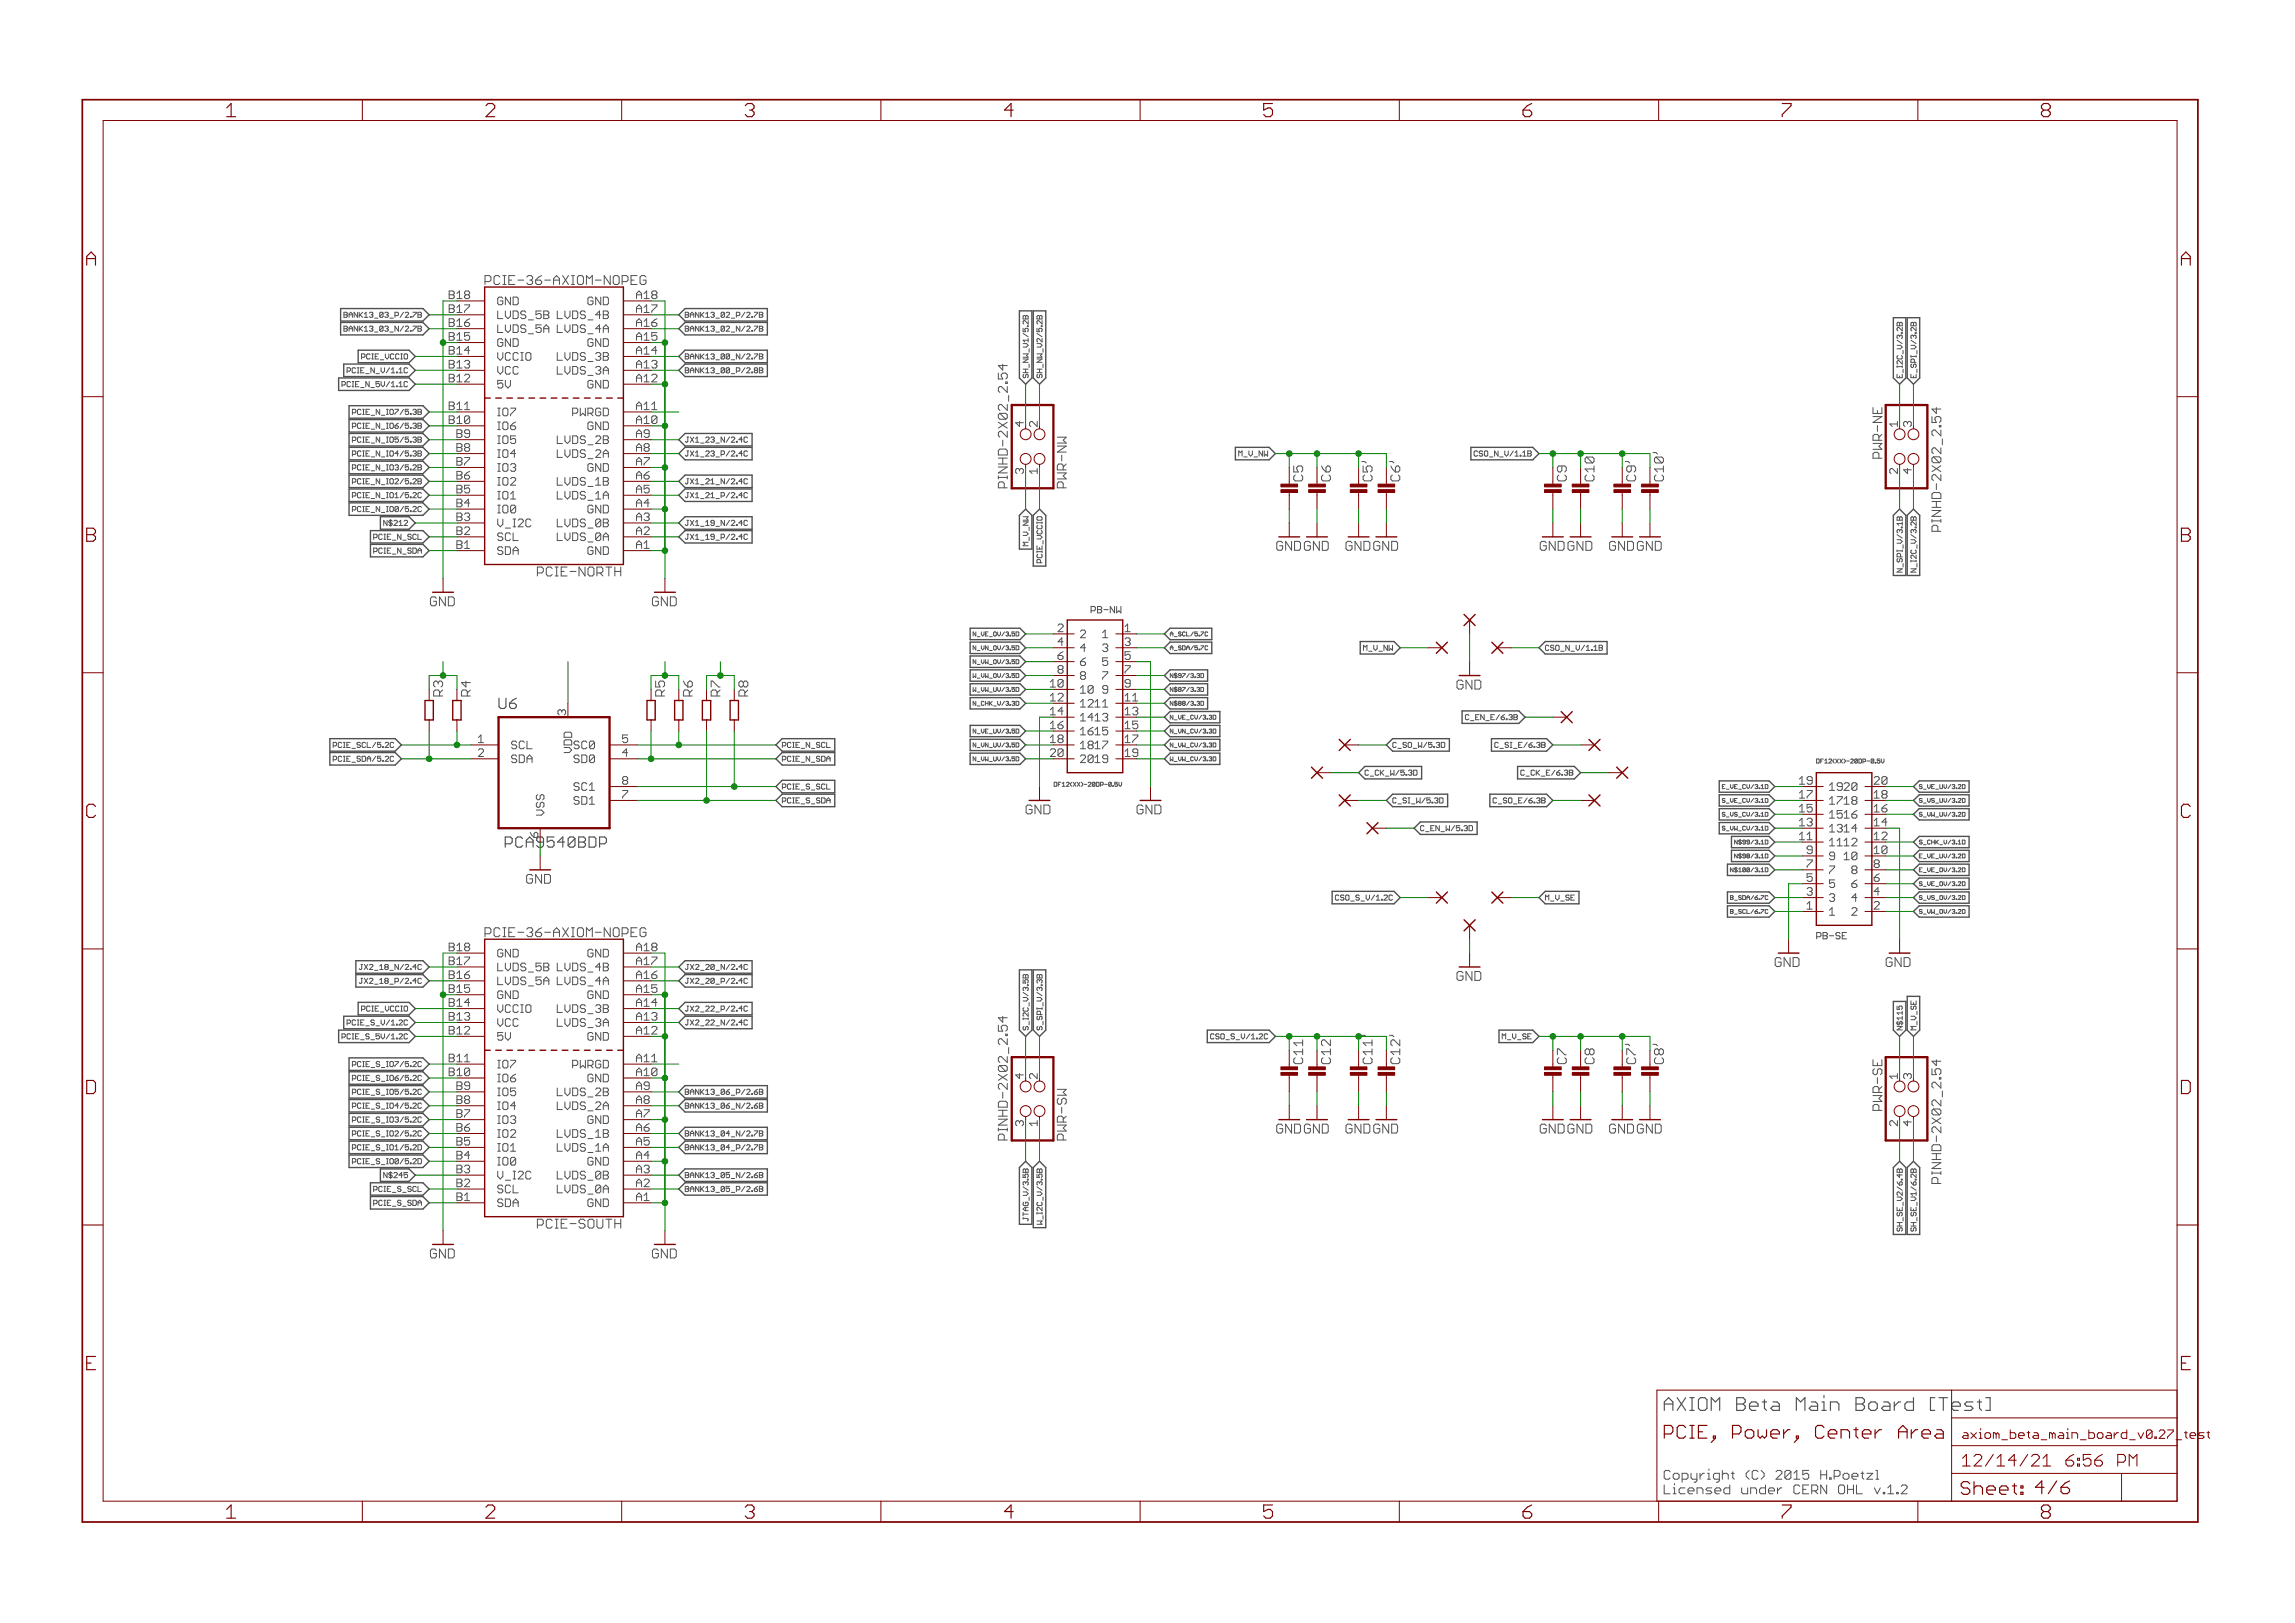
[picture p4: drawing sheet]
<svg xmlns="http://www.w3.org/2000/svg" width="420mm" height="297mm" viewBox="0 0 420 297" stroke-linecap="round" stroke-linejoin="round" font-family="sans-serif">
<defs><g id="words">
<g font-size="3.7" fill="#800000">
<text x="41.3" y="21.4">1</text>
<text x="88.7" y="21.4">2</text>
<text x="136.2" y="21.4">3</text>
<text x="183.7" y="21.4">4</text>
<text x="231.1" y="21.4">5</text>
<text x="278.6" y="21.4">6</text>
<text x="326" y="21.4">7</text>
<text x="373.5" y="21.4">8</text>
<text x="15.6" y="48.6">A</text>
<text x="399.1" y="48.6">A</text>
<text x="15.6" y="99.2">B</text>
<text x="399.1" y="99.2">B</text>
<text x="15.6" y="149.7">C</text>
<text x="399.1" y="149.7">C</text>
<text x="15.6" y="200.2">D</text>
<text x="399.1" y="200.2">D</text>
<text x="15.6" y="250.8">E</text>
<text x="399.1" y="250.8">E</text>
<text x="41.3" y="277.9">1</text>
<text x="88.7" y="277.9">2</text>
<text x="136.2" y="277.9">3</text>
<text x="183.7" y="277.9">4</text>
<text x="231.1" y="277.9">5</text>
<text x="278.6" y="277.9">6</text>
<text x="326" y="277.9">7</text>
<text x="373.5" y="277.9">8</text>
</g>
<g font-size="3.6" fill="#800000">
<text x="304.4" y="258.2">AXIOM Beta Main Board [Te</text>
<text x="304.4" y="263.3">PCIE, Power, Center Area</text>
<text x="358.7" y="273.6">Sheet: 4/6</text>
</g>
<text font-size="3.6" fill="#505050" x="358.3" y="258.2">st]</text>
<g font-size="3.2" fill="#800000">
<text x="359" y="268.4">12/14/21</text>
<text x="376.5" y="268.4">6:56 PM</text>
</g>
<g font-size="2.9" fill="#505050">
<text x="91" y="129.8">U6</text>
<text x="93.6" y="155.2">PCA</text>
<text x="98.9" y="155.2">9540BDP</text>
</g>
<g font-size="2.5" fill="#505050">
<text x="88.5" y="52.2">PCIE-36-AXIOM-NOPEG</text>
<text x="344.4" y="83.1" transform="rotate(-90 344.4 83.1)">PWR-NE</text>
<text x="184.2" y="89.4" transform="rotate(-90 184.2 89.4)">PINHD-2X02_2.54</text>
<text x="195" y="89.4" transform="rotate(-90 195 89.4)">PWR-NW</text>
<text x="355.2" y="96.7" transform="rotate(-90 355.2 96.7)">PINHD-2X02_2.54</text>
<text x="98.9" y="105.5">PCIE-NORTH</text>
<text x="80.9" y="127.4" transform="rotate(-90 80.9 127.4)">R3</text>
<text x="85.9" y="127.4" transform="rotate(-90 85.9 127.4)">R4</text>
<text x="121.5" y="127.4" transform="rotate(-90 121.5 127.4)">R5</text>
<text x="126.6" y="127.4" transform="rotate(-90 126.6 127.4)">R6</text>
<text x="131.7" y="127.4" transform="rotate(-90 131.7 127.4)">R7</text>
<text x="136.7" y="127.4" transform="rotate(-90 136.7 127.4)">R8</text>
<text x="88.5" y="171.5">PCIE-36-AXIOM-NOPEG</text>
<text x="344.4" y="202.5" transform="rotate(-90 344.4 202.5)">PWR-SE</text>
<text x="184.2" y="208.7" transform="rotate(-90 184.2 208.7)">PINHD-2X02_2.54</text>
<text x="195" y="208.7" transform="rotate(-90 195 208.7)">PWR-SW</text>
<text x="355.2" y="216" transform="rotate(-90 355.2 216)">PINHD-2X02_2.54</text>
<text x="98.9" y="224.8">PCIE-SOUTH</text>
<text x="304.4" y="270.8">Copyright (C) 2015 H.Poetzl</text>
<text x="304.4" y="273.5">Licensed under CERN OHL v.1.2</text>
</g>
<g font-size="2.5" fill="#800000">
<text x="238.3" y="88.1" transform="rotate(-90 238.3 88.1)">C5</text>
<text x="243.4" y="88.1" transform="rotate(-90 243.4 88.1)">C6</text>
<text x="251" y="88.1" transform="rotate(-90 251 88.1)">C5'</text>
<text x="256.1" y="88.1" transform="rotate(-90 256.1 88.1)">C6'</text>
<text x="286.6" y="88.1" transform="rotate(-90 286.6 88.1)">C9</text>
<text x="299.3" y="88.1" transform="rotate(-90 299.3 88.1)">C9'</text>
<text x="233.8" y="100.8">GND GND</text>
<text x="246.5" y="100.8">GND GND</text>
<text x="282.1" y="100.8">GND GND</text>
<text x="294.8" y="100.8">GND GND</text>
<text x="78.9" y="110.9">GND</text>
<text x="119.5" y="110.9">GND</text>
<text x="266.8" y="126.2">GND</text>
<text x="187.5" y="149">GND</text>
<text x="207.9" y="149">GND</text>
<text x="96.1" y="161.7">GND</text>
<text x="266.8" y="179.5">GND</text>
<text x="324.7" y="177">GND</text>
<text x="345" y="177">GND</text>
<text x="286.6" y="194.7" transform="rotate(-90 286.6 194.7)">C7</text>
<text x="291.7" y="194.7" transform="rotate(-90 291.7 194.7)">C8</text>
<text x="299.3" y="194.7" transform="rotate(-90 299.3 194.7)">C7'</text>
<text x="304.4" y="194.7" transform="rotate(-90 304.4 194.7)">C8'</text>
<text x="233.8" y="207.4">GND GND</text>
<text x="246.5" y="207.4">GND GND</text>
<text x="282.1" y="207.4">GND GND</text>
<text x="294.8" y="207.4">GND GND</text>
<text x="78.9" y="230.3">GND</text>
<text x="119.5" y="230.3">GND</text>
</g>
<g font-size="2.5" fill="#008000">
<text x="291.7" y="88.1" transform="rotate(-90 291.7 88.1)">C10</text>
<text x="304.4" y="88.1" transform="rotate(-90 304.4 88.1)">C10'</text>
<text x="238.3" y="194.7" transform="rotate(-90 238.3 194.7)">C11</text>
<text x="243.4" y="194.7" transform="rotate(-90 243.4 194.7)">C12</text>
<text x="251" y="194.7" transform="rotate(-90 251 194.7)">C11'</text>
<text x="256.1" y="194.7" transform="rotate(-90 256.1 194.7)">C12'</text>
</g>
<g font-size="2.3" fill="#800000">
<text x="359" y="263.3">axiom_beta_main_board_v0.27_</text>
<text x="398.7" y="263.3">tes</text>
<text x="402.9" y="263.3">t</text>
</g>
<g font-size="2.1" fill="#505050">
<text x="82.3" y="59.8">B16</text>
<text x="82.3" y="57.3">B17</text>
<text x="82.3" y="54.7">B18</text>
<text x="90.8" y="58.4">LVDS_5B</text>
<text x="90.8" y="55.8">GND</text>
<text x="102.5" y="58.4">LVDS_4B</text>
<text x="107.7" y="55.8">GND</text>
<text x="116.2" y="59.8">A16</text>
<text x="116.2" y="57.3">A17</text>
<text x="116.2" y="54.7">A18</text>
<text x="82.3" y="64.9">B14</text>
<text x="82.3" y="62.3">B15</text>
<text x="90.8" y="66">VCCIO</text>
<text x="90.8" y="63.5">GND</text>
<text x="90.8" y="60.9">LVDS_5A</text>
<text x="102.5" y="66">LVDS_3B</text>
<text x="102.5" y="60.9">LVDS_4A</text>
<text x="107.7" y="63.5">GND</text>
<text x="116.2" y="64.9">A14</text>
<text x="116.2" y="62.3">A15</text>
<text x="82.3" y="70">B12</text>
<text x="82.3" y="67.4">B13</text>
<text x="90.8" y="71.1">5V</text>
<text x="90.8" y="68.5">VCC</text>
<text x="102.5" y="68.5">LVDS_3A</text>
<text x="107.7" y="71.1">GND</text>
<text x="116.2" y="70">A12</text>
<text x="116.2" y="67.4">A13</text>
<text x="82.3" y="77.6">B10</text>
<text x="82.3" y="75">B11</text>
<text x="90.8" y="76.2">IO7</text>
<text x="105.1" y="76.2">PWRGD</text>
<text x="116.2" y="77.6">A10</text>
<text x="116.2" y="75">A11</text>
<text x="83.6" y="82.7">B8</text>
<text x="83.6" y="80.1">B9</text>
<text x="90.8" y="83.8">IO4</text>
<text x="90.8" y="81.2">IO5</text>
<text x="90.8" y="78.7">IO6</text>
<text x="102.5" y="83.8">LVDS_2A</text>
<text x="102.5" y="81.2">LVDS_2B</text>
<text x="107.7" y="78.7">GND</text>
<text x="116.2" y="82.7">A8</text>
<text x="116.2" y="80.1">A9</text>
<text x="187.2" y="78.1" transform="rotate(-90 187.2 78.1)">4</text>
<text x="83.6" y="87.7">B6</text>
<text x="83.6" y="85.2">B7</text>
<text x="90.8" y="88.8">IO2</text>
<text x="90.8" y="86.3">IO3</text>
<text x="102.5" y="88.8">LVDS_1B</text>
<text x="107.7" y="86.3">GND</text>
<text x="116.2" y="87.7">A6</text>
<text x="116.2" y="85.2">A7</text>
<text x="187.2" y="86.6" transform="rotate(-90 187.2 86.6)">3</text>
<text x="83.6" y="95.4">B3</text>
<text x="83.6" y="92.8">B4</text>
<text x="83.6" y="90.3">B5</text>
<text x="90.8" y="93.9">IO0</text>
<text x="90.8" y="91.4">IO1</text>
<text x="102.5" y="91.4">LVDS_1A</text>
<text x="107.7" y="93.9">GND</text>
<text x="116.2" y="95.4">A3</text>
<text x="116.2" y="92.8">A4</text>
<text x="116.2" y="90.3">A5</text>
<text x="83.6" y="100.4">B1</text>
<text x="83.6" y="97.9">B2</text>
<text x="90.8" y="101.5">SDA</text>
<text x="90.8" y="99">SCL</text>
<text x="90.8" y="96.5">V_I2C</text>
<text x="102.5" y="99">LVDS_0A</text>
<text x="102.5" y="96.5">LVDS_0B</text>
<text x="107.7" y="101.5">GND</text>
<text x="116.2" y="100.4">A1</text>
<text x="116.2" y="97.9">A2</text>
<text x="193.5" y="115.7">2</text>
<text x="197.5" y="116.8">2</text>
<text x="197.5" y="119.3">4</text>
<text x="201.7" y="116.8">1</text>
<text x="201.7" y="119.3">3</text>
<text x="193.5" y="120.7">6</text>
<text x="193.5" y="123.3">8</text>
<text x="197.5" y="121.9">6</text>
<text x="197.5" y="124.4">8</text>
<text x="201.7" y="121.9">5</text>
<text x="201.7" y="124.4">7</text>
<text x="205.7" y="120.7">5</text>
<text x="205.7" y="123.3">7</text>
<text x="103.4" y="130.9" transform="rotate(-90 103.4 130.9)">3</text>
<text x="192.2" y="128.4">12</text>
<text x="197.5" y="126.9">10</text>
<text x="197.5" y="129.5">1211</text>
<text x="201.7" y="126.9">9</text>
<text x="87.4" y="136">1</text>
<text x="93.4" y="137.1">SCL</text>
<text x="104.5" y="137.5" transform="rotate(-90 104.5 137.5)">VDD</text>
<text x="105.1" y="137.1">SC0</text>
<text x="113.7" y="136">5</text>
<text x="197.5" y="132">1413</text>
<text x="197.5" y="134.6">1615</text>
<text x="197.5" y="137.1">1817</text>
<text x="87.4" y="138.5">2</text>
<text x="93.4" y="139.6">SDA</text>
<text x="105.1" y="139.6">SD0</text>
<text x="113.7" y="138.5">4</text>
<text x="113.7" y="143.6">8</text>
<text x="197.5" y="139.6">2019</text>
<text x="99.4" y="149.2" transform="rotate(-90 99.4 149.2)">VSS</text>
<text x="105.1" y="147.3">SD1</text>
<text x="105.1" y="144.7">SC1</text>
<text x="113.7" y="146.1">7</text>
<text x="329.4" y="148.7">15</text>
<text x="329.4" y="146.1">17</text>
<text x="334.6" y="149.8">1516</text>
<text x="334.6" y="147.3">1718</text>
<text x="334.6" y="144.7">1920</text>
<text x="98.3" y="153.2" transform="rotate(-90 98.3 153.2)">6</text>
<text x="334.6" y="154.9">1112</text>
<text x="334.6" y="152.3">1314</text>
<text x="330.6" y="161.4">5</text>
<text x="330.6" y="158.8">7</text>
<text x="334.6" y="160">7</text>
<text x="334.6" y="157.4">9</text>
<text x="337.5" y="157.4">10</text>
<text x="338.8" y="160">8</text>
<text x="342.8" y="161.4">6</text>
<text x="330.6" y="163.9">3</text>
<text x="334.6" y="167.6">1</text>
<text x="334.6" y="165">3</text>
<text x="334.6" y="162.5">5</text>
<text x="338.8" y="167.6">2</text>
<text x="338.8" y="165">4</text>
<text x="338.8" y="162.5">6</text>
<text x="342.8" y="163.9">4</text>
<text x="82.3" y="179.2">B16</text>
<text x="82.3" y="176.6">B17</text>
<text x="82.3" y="174.1">B18</text>
<text x="90.8" y="177.7">LVDS_5B</text>
<text x="90.8" y="175.2">GND</text>
<text x="102.5" y="177.7">LVDS_4B</text>
<text x="107.7" y="175.2">GND</text>
<text x="116.2" y="179.2">A16</text>
<text x="116.2" y="176.6">A17</text>
<text x="116.2" y="174.1">A18</text>
<text x="82.3" y="184.2">B14</text>
<text x="82.3" y="181.7">B15</text>
<text x="90.8" y="185.4">VCCIO</text>
<text x="90.8" y="182.8">GND</text>
<text x="90.8" y="180.3">LVDS_5A</text>
<text x="102.5" y="185.4">LVDS_3B</text>
<text x="102.5" y="180.3">LVDS_4A</text>
<text x="107.7" y="182.8">GND</text>
<text x="116.2" y="184.2">A14</text>
<text x="116.2" y="181.7">A15</text>
<text x="82.3" y="189.3">B12</text>
<text x="82.3" y="186.8">B13</text>
<text x="90.8" y="190.4">5V</text>
<text x="90.8" y="187.9">VCC</text>
<text x="102.5" y="187.9">LVDS_3A</text>
<text x="107.7" y="190.4">GND</text>
<text x="116.2" y="189.3">A12</text>
<text x="116.2" y="186.8">A13</text>
<text x="82.3" y="196.9">B10</text>
<text x="82.3" y="194.4">B11</text>
<text x="90.8" y="195.5">IO7</text>
<text x="105.1" y="195.5">PWRGD</text>
<text x="116.2" y="196.9">A10</text>
<text x="116.2" y="194.4">A11</text>
<text x="187.2" y="197.5" transform="rotate(-90 187.2 197.5)">4</text>
<text x="83.6" y="202">B8</text>
<text x="83.6" y="199.5">B9</text>
<text x="90.8" y="203.1">IO4</text>
<text x="90.8" y="200.6">IO5</text>
<text x="90.8" y="198">IO6</text>
<text x="102.5" y="203.1">LVDS_2A</text>
<text x="102.5" y="200.6">LVDS_2B</text>
<text x="107.7" y="198">GND</text>
<text x="116.2" y="202">A8</text>
<text x="116.2" y="199.5">A9</text>
<text x="83.6" y="209.6">B5</text>
<text x="83.6" y="207.1">B6</text>
<text x="83.6" y="204.6">B7</text>
<text x="90.8" y="208.2">IO2</text>
<text x="90.8" y="205.7">IO3</text>
<text x="102.5" y="208.2">LVDS_1B</text>
<text x="107.7" y="205.7">GND</text>
<text x="116.2" y="209.6">A5</text>
<text x="116.2" y="207.1">A6</text>
<text x="116.2" y="204.6">A7</text>
<text x="187.2" y="206" transform="rotate(-90 187.2 206)">3</text>
<text x="83.6" y="214.7">B3</text>
<text x="83.6" y="212.2">B4</text>
<text x="90.8" y="215.8">V_I2C</text>
<text x="90.8" y="213.3">IO0</text>
<text x="90.8" y="210.7">IO1</text>
<text x="102.5" y="215.8">LVDS_0B</text>
<text x="102.5" y="210.7">LVDS_1A</text>
<text x="107.7" y="213.3">GND</text>
<text x="116.2" y="214.7">A3</text>
<text x="116.2" y="212.2">A4</text>
<text x="83.6" y="219.8">B1</text>
<text x="83.6" y="217.2">B2</text>
<text x="90.8" y="220.9">SDA</text>
<text x="90.8" y="218.4">SCL</text>
<text x="102.5" y="218.4">LVDS_0A</text>
<text x="107.7" y="220.9">GND</text>
<text x="116.2" y="219.8">A1</text>
<text x="116.2" y="217.2">A2</text>
</g>
<g font-size="2.1" fill="#800000">
<text x="189.7" y="78.1" transform="rotate(-90 189.7 78.1)">2</text>
<text x="347.2" y="78.1" transform="rotate(-90 347.2 78.1)">1</text>
<text x="349.7" y="78.1" transform="rotate(-90 349.7 78.1)">3</text>
<text x="189.7" y="86.6" transform="rotate(-90 189.7 86.6)">1</text>
<text x="347.2" y="86.6" transform="rotate(-90 347.2 86.6)">2</text>
<text x="349.7" y="86.6" transform="rotate(-90 349.7 86.6)">4</text>
<text x="193.5" y="118.2">4</text>
<text x="205.7" y="115.7">1</text>
<text x="205.7" y="118.2">3</text>
<text x="192.2" y="125.8">10</text>
<text x="205.7" y="125.8">9</text>
<text x="192.2" y="130.9">14</text>
<text x="205.7" y="128.4">11</text>
<text x="205.7" y="130.9">13</text>
<text x="192.2" y="133.4">16</text>
<text x="192.2" y="136">18</text>
<text x="205.7" y="133.4">15</text>
<text x="205.7" y="136">17</text>
<text x="192.2" y="138.5">20</text>
<text x="205.7" y="138.5">19</text>
<text x="329.4" y="143.6">19</text>
<text x="342.8" y="143.6">20</text>
<text x="342.8" y="148.7">16</text>
<text x="342.8" y="146.1">18</text>
<text x="329.4" y="153.8">11</text>
<text x="329.4" y="151.2">13</text>
<text x="342.8" y="153.8">12</text>
<text x="342.8" y="151.2">14</text>
<text x="330.6" y="156.3">9</text>
<text x="342.8" y="158.8">8</text>
<text x="342.8" y="156.3">10</text>
<text x="330.6" y="166.5">1</text>
<text x="342.8" y="166.5">2</text>
<text x="189.7" y="197.5" transform="rotate(-90 189.7 197.5)">2</text>
<text x="347.2" y="197.5" transform="rotate(-90 347.2 197.5)">1</text>
<text x="349.7" y="197.5" transform="rotate(-90 349.7 197.5)">3</text>
<text x="189.7" y="206" transform="rotate(-90 189.7 206)">1</text>
<text x="347.2" y="206" transform="rotate(-90 347.2 206)">2</text>
<text x="349.7" y="206" transform="rotate(-90 349.7 206)">4</text>
</g>
<g font-size="1.4" fill="#505050">
<text x="63.6" y="58.1">BANK13_03_P/2.7B</text>
<text x="125.2" y="58.1">BANK13_02_P/2.7B</text>
<text x="63.6" y="60.7">BANK13_03_N/2.7B</text>
<text x="66.2" y="65.7">PCIE_VCCIO</text>
<text x="125.2" y="65.7">BANK13_00_N/2.7B</text>
<text x="125.2" y="60.7">BANK13_02_N/2.7B</text>
<text x="62.8" y="70.8">PCIE_N_5V/1.1C</text>
<text x="63.6" y="68.3">PCIE_N_V/1.1C</text>
<text x="125.2" y="68.3">BANK13_00_P/2.8B</text>
<text x="188" y="69.2" transform="rotate(-90 188 69.2)">SH_NW_V1/5.2B</text>
<text x="190.6" y="69.2" transform="rotate(-90 190.6 69.2)">SH_NW_V2/5.2B</text>
<text x="348" y="69.2" transform="rotate(-90 348 69.2)">E_I2C_V/3.2B</text>
<text x="350.6" y="69.2" transform="rotate(-90 350.6 69.2)">E_SPI_V/3.2B</text>
<text x="64.5" y="75.9">PCIE_N_IO7/5.3B</text>
<text x="64.5" y="78.4">PCIE_N_IO6/5.3B</text>
<text x="64.5" y="83.5">PCIE_N_IO4/5.3B</text>
<text x="64.5" y="81">PCIE_N_IO5/5.3B</text>
<text x="125.2" y="83.5">JX1_23_P/2.4C</text>
<text x="125.2" y="81">JX1_23_N/2.4C</text>
<text x="227" y="83.5">M_V_NW</text>
<text x="270.2" y="83.5">CSO_N_V/1.1B</text>
<text x="64.5" y="88.6">PCIE_N_IO2/5.2B</text>
<text x="64.5" y="86.1">PCIE_N_IO3/5.2B</text>
<text x="125.2" y="88.6">JX1_21_N/2.4C</text>
<text x="64.5" y="93.7">PCIE_N_IO0/5.2C</text>
<text x="64.5" y="91.1">PCIE_N_IO1/5.2C</text>
<text x="125.2" y="91.1">JX1_21_P/2.4C</text>
<text x="68.7" y="98.8">PCIE_N_SCL</text>
<text x="68.7" y="101.3">PCIE_N_SDA</text>
<text x="70.4" y="96.2">N$212</text>
<text x="125.2" y="98.8">JX1_19_P/2.4C</text>
<text x="125.2" y="96.2">JX1_19_N/2.4C</text>
<text x="188" y="99.4" transform="rotate(-90 188 99.4)">M_V_NW</text>
<text x="190.6" y="102.8" transform="rotate(-90 190.6 102.8)">PCIE_VCCIO</text>
<text x="348" y="104.5" transform="rotate(-90 348 104.5)">N_SPI_V/3.1B</text>
<text x="350.6" y="104.5" transform="rotate(-90 350.6 104.5)">N_I2C_V/3.2B</text>
<text x="249.9" y="119.1">M_V_NW</text>
<text x="282.6" y="119.1">CSO_N_V/1.1B</text>
<text x="268.5" y="131.8">C_EN_E/6.3B</text>
<text x="61.1" y="136.8">PCIE_SCL/5.2C</text>
<text x="143" y="136.8">PCIE_N_SCL</text>
<text x="254.7" y="136.8">C_SO_W/5.3D</text>
<text x="273.6" y="136.8">C_SI_E/6.3B</text>
<text x="61.1" y="139.4">PCIE_SDA/5.2C</text>
<text x="143" y="139.4">PCIE_N_SDA</text>
<text x="249.6" y="141.9">C_CK_W/5.3D</text>
<text x="278.7" y="141.9">C_CK_E/6.3B</text>
<text x="143" y="144.5">PCIE_S_SCL</text>
<text x="143" y="147">PCIE_S_SDA</text>
<text x="254.7" y="147">C_SI_W/5.3D</text>
<text x="273.6" y="147">C_SO_E/6.3B</text>
<text x="259.8" y="152.1">C_EN_W/5.3D</text>
<text x="244.8" y="164.8">CSO_S_V/1.2C</text>
<text x="282.6" y="164.8">M_V_SE</text>
<text x="66.2" y="177.5">JX2_18_N/2.4C</text>
<text x="125.2" y="177.5">JX2_20_N/2.4C</text>
<text x="66.2" y="180">JX2_18_P/2.4C</text>
<text x="66.2" y="185.1">PCIE_VCCIO</text>
<text x="125.2" y="185.1">JX2_22_P/2.4C</text>
<text x="125.2" y="180">JX2_20_P/2.4C</text>
<text x="62.8" y="190.2">PCIE_S_5V/1.2C</text>
<text x="63.6" y="187.6">PCIE_S_V/1.2C</text>
<text x="125.2" y="187.6">JX2_22_N/2.4C</text>
<text x="188" y="188.5" transform="rotate(-90 188 188.5)">S_I2C_V/3.5B</text>
<text x="190.6" y="188.5" transform="rotate(-90 190.6 188.5)">S_SPI_V/3.3B</text>
<text x="221.9" y="190.2">CSO_S_V/1.2C</text>
<text x="275.3" y="190.2">M_V_SE</text>
<text x="348" y="188.5" transform="rotate(-90 348 188.5)">N$115</text>
<text x="350.6" y="188.5" transform="rotate(-90 350.6 188.5)">M_V_SE</text>
<text x="64.5" y="197.8">PCIE_S_IO6/5.2C</text>
<text x="64.5" y="195.3">PCIE_S_IO7/5.2C</text>
<text x="64.5" y="202.9">PCIE_S_IO4/5.2C</text>
<text x="64.5" y="200.3">PCIE_S_IO5/5.2C</text>
<text x="125.2" y="202.9">BANK13_06_N/2.6B</text>
<text x="125.2" y="200.3">BANK13_06_P/2.6B</text>
<text x="64.5" y="208">PCIE_S_IO2/5.2C</text>
<text x="64.5" y="205.4">PCIE_S_IO3/5.2C</text>
<text x="125.2" y="208">BANK13_04_N/2.7B</text>
<text x="64.5" y="213">PCIE_S_IO0/5.2D</text>
<text x="64.5" y="210.5">PCIE_S_IO1/5.2D</text>
<text x="70.4" y="215.6">N$245</text>
<text x="125.2" y="215.6">BANK13_05_N/2.6B</text>
<text x="125.2" y="210.5">BANK13_04_P/2.7B</text>
<text x="68.7" y="218.1">PCIE_S_SCL</text>
<text x="68.7" y="220.7">PCIE_S_SDA</text>
<text x="125.2" y="218.1">BANK13_05_P/2.6B</text>
<text x="188" y="223" transform="rotate(-90 188 223)">JTAG_V/3.5B</text>
<text x="190.6" y="223.8" transform="rotate(-90 190.6 223.8)">W_I2C_V/3.5B</text>
<text x="348" y="224.7" transform="rotate(-90 348 224.7)">SH_SE_V2/6.4B</text>
<text x="350.6" y="224.7" transform="rotate(-90 350.6 224.7)">SH_SE_V1/6.2B</text>
</g>
<g font-size="1.1" fill="#505050">
<text x="178.1" y="116.4">N_VE_OV/3.5D</text>
<text x="178.1" y="119">N_VN_OV/3.5D</text>
<text x="214" y="119">A_SDA/5.7C</text>
<text x="214" y="116.4">A_SCL/5.7C</text>
<text x="178.1" y="121.5">N_VW_OV/3.5D</text>
<text x="178.1" y="124">W_VW_OV/3.5D</text>
<text x="214" y="124">N$97/3.3D</text>
<text x="178.1" y="126.6">W_VW_UV/3.5D</text>
<text x="178.1" y="129.1">N_CHK_V/3.3D</text>
<text x="214" y="131.7">N_VE_CV/3.3D</text>
<text x="214" y="129.1">N$88/3.3D</text>
<text x="214" y="126.6">N$87/3.3D</text>
<text x="178.1" y="134.2">N_VE_UV/3.5D</text>
<text x="178.1" y="136.7">N_VN_UV/3.5D</text>
<text x="214" y="136.7">N_VW_CV/3.3D</text>
<text x="214" y="134.2">N_VN_CV/3.3D</text>
<text x="178.1" y="139.3">N_VW_UV/3.5D</text>
<text x="214" y="139.3">W_VW_CV/3.3D</text>
<text x="315.3" y="144.4">E_VE_CV/3.1D</text>
<text x="315.3" y="146.9">S_VE_CV/3.1D</text>
<text x="315.3" y="149.4">S_VS_CV/3.1D</text>
<text x="351.1" y="149.4">S_VW_UV/3.2D</text>
<text x="351.1" y="146.9">S_VS_UV/3.2D</text>
<text x="351.1" y="144.4">S_VE_UV/3.2D</text>
<text x="315.3" y="152">S_VW_CV/3.1D</text>
<text x="317.3" y="154.5">N$99/3.1D</text>
<text x="351.1" y="154.5">S_CHK_V/3.1D</text>
<text x="316.7" y="159.6">N$100/3.1D</text>
<text x="317.3" y="157.1">N$98/3.1D</text>
<text x="351.1" y="159.6">E_VE_OV/3.2D</text>
<text x="351.1" y="157.1">E_VE_UV/3.2D</text>
<text x="316.7" y="167.2">B_SCL/6.7C</text>
<text x="316.7" y="164.7">B_SDA/6.7C</text>
<text x="351.1" y="167.2">S_VW_OV/3.2D</text>
<text x="351.1" y="164.7">S_VS_OV/3.2D</text>
<text x="351.1" y="162.1">S_VE_OV/3.2D</text>
</g>
</g></defs>
<g fill="none" stroke="#505050" stroke-width=".18">
<path d="M63 57.6h.4M63.4 59.7h-.4v.9h.4M63.4 57.1h-.4v1h.4M117.5 50.4h.5l.3 .3M117.7 51.3h.6v.5l-.3 .3h-.5M139 57.1h.5l.2 .2-.2 .3M139 59.7h.5l.2 .1-.2 .4M139 57.6h.5M139.5 57.6l.2 .3-.2 .2h-.5M63 60.2h.4M136.4 80h.3l.1 .2M139 67.3h.5l.2 .2-.2 .3"/>
<path d="M139 64.8h.5l.2 .1-.2 .3M139 67.8h.5M139 65.2h.5M139 60.2h.5M139.5 60.2l.2 .3-.2 .1h-.5M139.5 65.2l.2 .4-.2 .1h-.5M139.5 67.8l.2 .3-.2 .1h-.5M136.4 97.8h.3l.1 .1M136.4 95.2h.3l.1 .2M136.4 90.1h.3l.1 .2M136.4 87.6h.3l.1 .2M136.4 82.5h.3l.1 .2"/>
<path d="M136.8 98.6l-.1 .1h-.3M136.8 96l-.1 .2h-.3M136.8 90.9l-.1 .2h-.3M136.8 88.4l-.1 .2h-.3M136.8 83.3l-.1 .2h-.3M136.8 80.8l-.1 .1h-.3M187.6 99.6l-.3 .3h.9M342.9 83.1v.8h1.6M344 83.1v.8M199.7 111.8h.6l.2-.2v-.4l-.2-.2h-.6v1.2M200.9 111h.6l.2 .2-.2 .4 .2 .4-.2 .2h-.6zM200.9 111.6h.6"/>
<path d="M202.1 111.6h.8M204 111v1.2l-.7-1.2v1.2M204.4 111v1.2l.4-.4 .4 .4v-1.2M293.2 118.1l.2 .2-.2 .3 .2 .3-.2 .1M151.3 136.8h.7M151.3 138.9h.7M151.7 138.4l.3 .3v.6M264.4 135.9l.1 .1v.7l-.1 .1M332.6 138.9h.4l.1 .1-.1 .7h-.4zM333.3 139.3h.3M333.8 138.9h-.5v.8M334.1 139.7h.5"/>
<path d="M334.1 139.2l.2-.3v.8M334.8 139l.1-.1 .4 .1-.5 .7h.5M335.8 138.9l-.2 .3v.2l.2 .3M336.1 138.9l.4 .8M336.5 138.9l-.4 .8M336.8 138.9l.5 .8M337.3 138.9l-.5 .8M337.6 138.9l.2 .3v.2l-.2 .3M338.1 139.3h.5M338.8 139l.1-.1 .4 .1-.5 .7h.5M340 139l-.1 .7-.3-.2M340 139l-.1-.1-.3 .1v.5"/>
<path d="M340 139l-.4 .5M340.3 138.9l.5 .1v.5l-.1 .2h-.4zM341.1 139.4l.4-.1-.1-.4h-.3v.8M341.8 139.3h.5M343 139v.5l-.1 .2-.3-.2M343 139l-.3-.1-.1 .6M343 139l-.4 .5M343.3 139.5l.1 .2zM344.2 138.9h-.5v.4l.2-.1 .3 .1-.2 .4-.3-.2M344.4 138.9v.5l.3 .3 .2-.3v-.5M151.3 144.4h.7M151.3 146.5h.7"/>
<path d="M151.7 146l.3 .3v.7M193 143.2l.5 .1v.5l-.1 .1h-.4zM193.7 143.6h.3M194.2 143.2h-.5v.7M194.5 143.9h.5M194.5 143.4l.2-.2v.7M195.2 143.3l.2-.1 .3 .1-.5 .6h.5M196.2 143.2l-.2 .2v.3l.2 .2M196.5 143.2l.5 .7M197 143.2l-.5 .7M197.2 143.2l.5 .7M197.7 143.2l-.5 .7"/>
<path d="M198 143.2l.2 .2v.3l-.2 .2M198.5 143.6h.5M199.2 143.3l.1-.1 .4 .1-.5 .6h.5M200.5 143.3v.5l-.2 .1-.3-.1M200.5 143.3l-.2-.1-.3 .1v.5M200.5 143.3l-.5 .5M200.7 143.2l.5 .1v.5l-.1 .1h-.4zM201.5 143.7h.3l.2-.4-.2-.1h-.3v.7M202.2 143.6h.5M203.5 143.3v.5l-.2 .1-.3-.1M203.5 143.3l-.2-.1-.3 .1v.5M203.5 143.3l-.5 .5"/>
<path d="M203.7 143.8l.1 .1zM204.6 143.2h-.5v.4l.2-.2 .3 .2-.1 .3-.4-.1M204.9 143.2v.5l.2 .2 .2-.2v-.5M259.3 140.9l.1 .2v.6l-.1 .2M269.4 151.1l.2 .2v.6l-.2 .1M117.5 169.8h.5l.3 .3M117.7 170.6h.6v.6l-.3 .2h-.5M136.4 179h.3l.1 .2M136.4 176.5h.3l.1 .2M136.8 179.8l-.1 .2h-.3M136.8 177.3l-.1 .1h-.3M287.6 163.8h.6"/>
<path d="M287.6 164.7h.6M332.6 171.4h.6l.2-.1v-.4l-.2-.2h-.6v1.1M333.8 170.7h.5l.2 .2-.2 .4 .2 .3-.2 .2h-.5zM333.8 171.3h.5M334.9 171.3h.8M336.9 170.9l-.2-.2h-.4l-.2 .2 .2 .4h.4l.2 .1-.2 .4h-.4l-.2-.2M337.3 171.3h.4M338.1 170.7h-.8v1.1h.8M136.4 186.7h.3l.1 .1M136.4 184.1h.3l.1 .2M136.8 187.5l-.1 .1h-.3M136.8 184.9l-.1 .2h-.3"/>
<path d="M139 199.3h.5l.2 .2-.2 .3M139 199.8h.5M139.5 199.8l.2 .3-.2 .2h-.5M139 201.9h.5l.2 .2-.2 .3M139 207h.5l.2 .1-.2 .4M139 209.5h.5l.2 .2-.2 .3M139 214.6h.5l.2 .2-.2 .3M139 217.1h.5l.2 .2-.2 .3M139 217.6h.5M139 215.1h.5M139 210h.5M139 207.5h.5"/>
<path d="M139 202.4h.5M139.5 202.4l.2 .3-.2 .1h-.5M139.5 207.5l.2 .3-.2 .1h-.5M139.5 210l.2 .3-.2 .2h-.5M139.5 215.1l.2 .3-.2 .1h-.5M139.5 217.6l.2 .3-.2 .2h-.5M342.9 202.4v.8h1.6M344 202.4v.8M188.2 223.3l-.1 .2M347.3 224.9v.3l.2 .1 .3-.1v-.3M348.3 224.9v.3l-.2 .1M349.8 224.9v.3l.2 .1 .3-.1v-.3"/>
<path d="M350.8 224.9v.3l-.2 .1M348.3 271.8h.6l.2 .2v.3l-1 1.1h1"/>
</g>
<path d="M92.5 154.4h1M93.5 153.2h-1v1.8" fill="none" stroke="#505050" stroke-width=".21"/>
<g fill="none" stroke="#505050" stroke-width=".25">
<path d="M62.4 59h15l1.2 1.2-1.2 1.1h-15zM62.4 56.5h15l1.2 1.1-1.2 1.2h-15zM124.3 57.6l1.1-1.1h15.1v2.3h-15.1zM186.6 56.9h2.3v12.3l-1.1 1.1-1.2-1.1zM189.2 56.9h2.3v12.3l-1.2 1.1-1.1-1.1zM346.6 58.1h2.3v11.1l-1.1 1.1-1.2-1.1zM349.2 58.1h2.3v11.1l-1.2 1.1-1.1-1.1zM62 69.2h12.9l1.1 1.1-1.1 1.2h-12.9zM62.9 66.6h12l1.1 1.2-1.1 1.1h-12zM63.9 74.3h13.5l1.2 1.1-1.2 1.1h-13.5zM63.9 76.8h13.5l1.2 1.1-1.2 1.2h-13.5zM63.9 79.3h13.5l1.2 1.2-1.2 1.1h-13.5z"/>
<path d="M65.6 64.1h9.3l1.1 1.1-1.1 1.2h-9.3zM124.3 67.8l1.1-1.2h15.1v2.3h-15.1zM124.3 60.2l1.1-1.2h15.1v2.3h-15.1zM124.3 65.2l1.1-1.1h15.1v2.3h-15.1zM63.9 92h13.5l1.2 1.2-1.2 1.1h-13.5zM63.9 81.9h13.5l1.2 1.1-1.2 1.2h-13.5zM63.9 84.4h13.5l1.2 1.2-1.2 1.1h-13.5zM63.9 87h13.5l1.2 1.1-1.2 1.1h-13.5zM63.9 89.5h13.5l1.2 1.1-1.2 1.2h-13.5zM67.8 97.1h9.6l1.2 1.2-1.2 1.1h-9.6zM67.8 99.6h9.6l1.2 1.2-1.2 1.1h-9.6zM69.6 94.6h5.3l1.1 1.1-1.1 1.2h-5.3z"/>
<path d="M124.3 95.7l1.1-1.1h12.3v2.3h-12.3zM124.3 83l1.1-1.1h12.3v2.3h-12.3zM124.3 80.5l1.1-1.2h12.3v2.3h-12.3zM124.3 88.1l1.1-1.1h12.3v2.2h-12.3zM124.3 90.6l1.1-1.1h12.3v2.3h-12.3zM124.3 98.3l1.1-1.2h12.3v2.3h-12.3zM186.6 94.3l1.2-1.1 1.1 1.1v6.2h-2.3zM189.2 94.3l1.1-1.1 1.2 1.1v9.3h-2.3zM226.2 81.9h6.1l1.2 1.1-1.2 1.2h-6.1zM269.3 81.9h11.3l1.1 1.1-1.1 1.2h-11.3zM346.6 94.3l1.2-1.1 1.1 1.1v11h-2.3zM349.2 94.3l1.1-1.1 1.2 1.1v11h-2.3z"/>
<path d="M177.6 115h9.1l1.1 1-1.1 1.1h-9.1zM177.6 117.5h9.1l1.1 1.1-1.1 1h-9.1zM214.2 115h7.6v2.1h-7.6l-1-1.1zM214.2 117.5h7.6v2.1h-7.6l-1-1zM249 117.4h6.2l1.1 1.2-1.1 1.1h-6.2zM281.7 118.6l1.2-1.2h11.3v2.3h-11.3zM60.4 135.2h11.9l1.2 1.1-1.2 1.2h-11.9zM60.4 137.7h11.9l1.2 1.2-1.2 1.1h-11.9zM143.2 135.2h9.6v2.3h-9.6l-1.2-1.2zM143.2 137.7h9.6v2.3h-9.6l-1.2-1.1zM177.6 120.1h9.1l1.1 1-1.1 1.1h-9.1zM177.6 122.6h9.1l1.1 1-1.1 1.1h-9.1z"/>
<path d="M177.6 125.1h9.1l1.1 1.1-1.1 1h-9.1zM177.6 127.7h9.1l1.1 1-1.1 1.1h-9.1zM177.6 132.8h9.1l1.1 1-1.1 1h-9.1zM177.6 135.3h9.1l1.1 1-1.1 1.1h-9.1zM177.6 137.8h9.1l1.1 1.1-1.1 1h-9.1zM213.2 128.7l1-1h6.9v2.1h-6.9zM213.2 131.3l1-1.1h9.1v2.1h-9.1zM214.2 122.6h6.9v2.1h-6.9l-1-1.1zM214.2 125.1h6.9v2.1h-6.9l-1-1zM214.2 132.8h9.1v2h-9.1l-1-1zM214.2 135.3h9.1v2.1h-9.1l-1-1.1zM214.2 137.8h9.1v2.1h-9.1l-1-1z"/>
<path d="M255 135.2h10.3v2.3h-10.3l-1.2-1.2zM267.7 130.1h10.4l1.1 1.2-1.1 1.1h-10.4zM273 135.2h10.1l1.2 1.1-1.2 1.2h-10.1zM143.2 142.8h9.6v2.3h-9.6l-1.2-1.1zM143.2 145.4h9.6v2.2h-9.6l-1.2-1.1zM248.7 141.4l1.2-1.1h10.4v2.3h-10.4zM253.8 146.5l1.2-1.1h10v2.2h-10zM260 150.4h10.4v2.3h-10.4l-1.1-1.1zM272.8 145.4h10.3l1.2 1.1-1.2 1.1h-10.3zM277.8 140.3h10.4l1.2 1.1-1.2 1.2h-10.4zM314.7 148h9.2l1 1-1 1.1h-9.2zM314.7 145.5h9.2l1 1-1 1h-9.2z"/>
<path d="M314.7 142.9h9.2l1 1.1-1 1h-9.2zM314.7 150.5h9.2l1 1.1-1 1h-9.2zM316.3 158.2h7.6l1 1-1 1h-7.6zM317 155.6h6.9l1 1.1-1 1h-6.9zM317 153.1h6.9l1 1-1 1.1h-6.9zM350.3 144l1.1-1.1h9.1v2.1h-9.1zM350.3 146.5l1.1-1h9.1v2h-9.1zM350.3 149l1.1-1h9.1v2.1h-9.1zM350.3 154.1l1.1-1h9.1v2.1h-9.1zM350.3 156.7l1.1-1.1h9.1v2.1h-9.1zM350.3 159.2l1.1-1h9.1v2h-9.1zM65.2 178.4h12.2l1.2 1.1-1.2 1.2h-12.2z"/>
<path d="M65.2 175.8h12.2l1.2 1.2-1.2 1.1h-12.2zM125.4 175.8h12.3v2.3h-12.3l-1.1-1.1zM125.4 178.4h12.3v2.3h-12.3l-1.1-1.2zM186.6 177.5h2.3v11l-1.1 1.2-1.2-1.2zM189.2 177.5h2.3v11l-1.2 1.2-1.1-1.2zM243.9 163.1h11.3l1.1 1.2-1.1 1.1h-11.3zM281.7 164.3l1.2-1.2h6.2v2.3h-6.2zM316.3 165.8h7.6l1 1-1 1.1h-7.6zM316.3 163.2h7.6l1 1.1-1 1h-7.6zM350.3 166.8l1.1-1h9.1v2.1h-9.1zM350.3 161.7l1.1-1h9.1v2.1h-9.1zM350.3 164.3l1.1-1.1h9.1v2.1h-9.1z"/>
<path d="M62 188.5h12.9l1.1 1.2-1.1 1.1h-12.9zM62.9 186h12l1.1 1.1-1.1 1.2h-12zM63.9 198.7h13.5l1.2 1.1-1.2 1.2h-13.5zM63.9 193.6h13.5l1.2 1.2-1.2 1.1h-13.5zM63.9 196.2h13.5l1.2 1.1-1.2 1.1h-13.5zM65.6 183.5h9.3l1.1 1.1-1.1 1.1h-9.3zM124.3 199.8l1.1-1.1h15.1v2.3h-15.1zM125.4 186h12.3v2.3h-12.3l-1.1-1.2zM125.4 183.5h12.3v2.2h-12.3l-1.1-1.1zM221 188.5h11.3l1.2 1.2-1.2 1.1h-11.3zM274.4 188.5h6.2l1.1 1.2-1.1 1.1h-6.2zM346.6 183.3h2.3v5.2l-1.1 1.2-1.2-1.2z"/>
<path d="M349.2 182.4h2.3v6.1l-1.2 1.2-1.1-1.2zM63.9 211.4h13.5l1.2 1.1-1.2 1.2h-13.5zM63.9 208.9h13.5l1.2 1.1-1.2 1.1h-13.5zM63.9 206.3h13.5l1.2 1.2-1.2 1.1h-13.5zM63.9 201.2h13.5l1.2 1.2-1.2 1.1h-13.5zM63.9 203.8h13.5l1.2 1.1-1.2 1.2h-13.5zM67.8 216.5h9.6l1.2 1.1-1.2 1.1h-9.6zM67.8 219h9.6l1.2 1.1-1.2 1.2h-9.6zM69.6 213.9h5.3l1.1 1.2-1.1 1.1h-5.3zM124.3 202.4l1.1-1.2h15.1v2.3h-15.1zM124.3 207.5l1.1-1.2h15.1v2.3h-15.1zM124.3 210l1.1-1.1h15.1v2.2h-15.1z"/>
<path d="M124.3 215.1l1.1-1.2h15.1v2.3h-15.1zM124.3 217.6l1.1-1.1h15.1v2.2h-15.1zM187.8 212.5l1.1 1.2v10.4h-2.3v-10.4zM189.2 213.7l1.1-1.2 1.2 1.2v11h-2.3zM346.6 213.7l1.2-1.2 1.1 1.2v12.2h-2.3zM349.2 213.7l1.1-1.2 1.2 1.2v12.2h-2.3z"/>
</g>
<g fill="none" stroke="#800000" stroke-width=".18">
<path d="M66.3 18.2v3.9M113.8 18.2v3.9M161.3 18.2v3.9M208.7 18.2v3.9M256.2 18.2v3.9M303.7 18.2v3.9M351.1 18.2v3.9M18.9 22.1h379.7v252.6h-379.7zM83.7 57.6h5M83.7 55.1h5M114.1 57.6h5.1M114.1 55.1h5.1"/>
<path d="M15.1 72.6h3.8M83.7 77.9h5M83.7 75.4h5M83.7 70.3h5M83.7 67.8h5M83.7 65.2h5M83.7 62.7h5M83.7 60.2h5M114.1 77.9h5.1M114.1 75.4h5.1M114.1 70.3h5.1M114.1 67.8h5.1"/>
<path d="M114.1 65.2h5.1M114.1 62.7h5.1M114.1 60.2h5.1M398.6 72.6h3.8M83.7 98.3h5M83.7 95.7h5M83.7 93.2h5M83.7 90.6h5M83.7 88.1h5M83.7 85.6h5M83.7 83h5M83.7 80.5h5"/>
<path d="M114.1 98.3h5.1M114.1 95.7h5.1M114.1 93.2h5.1M114.1 90.6h5.1M114.1 88.1h5.1M114.1 85.6h5.1M114.1 83h5.1M114.1 80.5h5.1M236 90.1v3.1M236 95.7v2.6M241.1 90.1v3.1M241.1 95.7v2.6"/>
<path d="M248.7 90.1v3.1M248.7 95.7v2.6M253.8 90.1v3.1M253.8 95.7v2.6M284.3 90.1v3.1M284.3 95.7v2.6M289.4 90.1v3.1M289.4 95.7v2.6M297 90.1v3.1M297 95.7v2.6M302.1 90.1v3.1M302.1 95.7v2.6"/>
<path d="M81.1 105.9v2.5M83.7 100.8h5M114.1 100.8h5.1M121.7 105.9v2.5M192.8 118.6h3.9M192.8 116h3.9M204.3 118.6h3.8M204.3 116h3.8M261.4 118.6h2.6M269 113.5v2.5M274.1 118.6h2.6M15.1 123.1h3.8"/>
<path d="M78.6 126.2v2M78.6 131.8v2M83.7 126.2v2M83.7 131.8v2M86.2 136.3h5.1M86.2 138.9h5.1M104 128.7v2.6M111.6 136.3h5.1M111.6 138.9h5.1M119.2 126.2v2M119.2 131.8v2M124.3 126.2v2"/>
<path d="M124.3 131.8v2M129.3 126.2v2M129.3 131.8v2M134.4 126.2v2M134.4 131.8v2M192.8 121.1h3.9M195.4 136.3h1.3M195.4 126.2h1.3M195.4 131.3h1.3M195.4 123.6h1.3M195.4 128.7h1.3M195.4 133.8h1.3"/>
<path d="M195.4 138.9h1.3M204.3 136.3h1.2M204.3 121.1h3.8M204.3 126.2h1.2M204.3 131.3h1.2M204.3 123.6h3.8M204.3 128.7h1.2M204.3 133.8h1.2M204.3 138.9h1.2M246.2 136.3h2.5M269 121.1v2.5M284.3 131.3h2.5"/>
<path d="M289.4 136.3h2.5M398.6 123.1h3.8M98.9 151.6v2.5M98.9 156.7v2.5M111.6 146.5h5.1M111.6 144h5.1M190.3 144v2.5M210.6 144v2.5M241.1 141.4h2.5M246.2 146.5h2.5M251.3 151.6h2.5M289.4 146.5h2.5"/>
<path d="M294.4 141.4h2.6M330 146.5h3.8M330 156.7h3.8M330 159.2h3.8M332.5 151.6h1.3M332.5 154.1h1.3M332.5 149h1.3M332.5 144h1.3M341.4 146.5h1.3M341.4 156.7h1.3M341.4 151.6h1.3M341.4 159.2h3.8"/>
<path d="M341.4 154.1h1.3M341.4 149h1.3M341.4 144h1.3M15.1 173.7h3.8M83.7 179.5h5M83.7 177h5M83.7 174.4h5M114.1 179.5h5.1M114.1 177h5.1M114.1 174.4h5.1M261.4 164.3h2.6M269 169.4v2.5"/>
<path d="M269 174.4v2.6M274.1 164.3h2.6M327.4 171.9v2.5M330 164.3h3.8M330 166.8h3.8M330 161.7h3.8M341.4 164.3h3.8M341.4 166.8h3.8M341.4 161.7h3.8M347.8 171.9v2.5M398.6 173.7h3.8M83.7 199.8h5"/>
<path d="M83.7 197.3h5M83.7 194.8h5M83.7 189.7h5M83.7 187.1h5M83.7 184.6h5M83.7 182.1h5M114.1 199.8h5.1M114.1 197.3h5.1M114.1 194.8h5.1M114.1 189.7h5.1M114.1 187.1h5.1M114.1 184.6h5.1"/>
<path d="M114.1 182.1h5.1M236 196.8v3M241.1 196.8v3M248.7 196.8v3M253.8 196.8v3M284.3 196.8v3M289.4 196.8v3M297 196.8v3M302.1 196.8v3M83.7 217.6h5M83.7 215.1h5M83.7 212.5h5"/>
<path d="M83.7 210h5M83.7 207.5h5M83.7 204.9h5M83.7 202.4h5M114.1 217.6h5.1M114.1 215.1h5.1M114.1 212.5h5.1M114.1 210h5.1M114.1 207.5h5.1M114.1 204.9h5.1M114.1 202.4h5.1M236 202.4v2.5"/>
<path d="M241.1 202.4v2.5M248.7 202.4v2.5M253.8 202.4v2.5M284.3 202.4v2.5M289.4 202.4v2.5M297 202.4v2.5M302.1 202.4v2.5M15.1 224.2h3.8M81.1 225.2v2.6M83.7 220.1h5M114.1 220.1h5.1M121.7 225.2v2.6"/>
<path d="M398.6 224.2h3.8M398.6 254.4h-95.3v20.3M398.6 259.5h-41.3v15.2M66.3 274.7v3.9M113.8 274.7v3.9M161.3 274.7v3.9M208.7 274.7v3.9M256.2 274.7v3.9M303.7 274.7v3.9M351.1 274.7v3.9M357.3 269.7h41.3M357.3 264.6h41.3"/>
<path d="M388.4 269.7v5"/>
<circle cx="187.8" cy="79.5" r=".99"/>
<circle cx="190.3" cy="79.5" r=".99"/>
<circle cx="347.8" cy="79.5" r=".99"/>
<circle cx="350.3" cy="79.5" r=".99"/>
<circle cx="187.8" cy="84" r=".99"/>
<circle cx="190.3" cy="84" r=".99"/>
<circle cx="347.8" cy="84" r=".99"/>
<circle cx="350.3" cy="84" r=".99"/>
<circle cx="187.8" cy="198.8" r=".99"/>
<circle cx="190.3" cy="198.8" r=".99"/>
<circle cx="347.8" cy="198.8" r=".99"/>
<circle cx="350.3" cy="198.8" r=".99"/>
<circle cx="187.8" cy="203.3" r=".99"/>
<circle cx="190.3" cy="203.3" r=".99"/>
<circle cx="347.8" cy="203.3" r=".99"/>
<circle cx="350.3" cy="203.3" r=".99"/>
</g>
<path d="M15.1 18.2h387.3v260.4h-387.3z" fill="none" stroke="#800000" stroke-width=".32"/>
<path d="M390.5 266.9l.7-.7v2.1" fill="none" stroke="#800000" stroke-width=".19"/>
<g fill="none" stroke="#800000" stroke-width=".25">
<path d="M88.7 52.5h25.4v50.8h-25.4zM88.7 72.9h1M90.8 72.9h1M92.8 72.9h1M94.8 72.9h1M96.8 72.9h1.1M98.9 72.9h1M100.9 72.9h1M102.9 72.9h1.1M105 72.9h1M107 72.9h1M109 72.9h1.1"/>
<path d="M111.1 72.9h1M113.1 72.9h1M195.4 118.6v5M205.5 113.5h-10.1v2.5M205.5 118.6v5M263 117.5l2 2.1M265 117.5l-2 2.1M268 112.5l2.1 2M270.1 112.5l-2.1 2M273.1 117.5l2 2.1M275.1 117.5l-2 2.1M77.8 128.2h1.5v3.6h-1.5z"/>
<path d="M82.9 128.2h1.5v3.6h-1.5zM118.4 128.2h1.6v3.6h-1.6zM123.5 128.2h1.5v3.6h-1.5zM128.6 128.2h1.5v3.6h-1.5zM133.7 128.2h1.5v3.6h-1.5zM195.4 138.9v2.5h10.1v-2.5M195.4 126.2v2.5M245.2 135.3l2 2.1M247.2 135.3l-2 2.1M285.8 130.2l2 2.1M287.8 130.2l-2 2.1M290.9 135.3l2 2.1"/>
<path d="M292.9 135.3l-2 2.1M240.1 140.4l2 2M242.1 140.4l-2 2M245.2 145.5l2 2M247.2 145.5l-2 2M250.3 150.6l2 2M252.3 150.6l-2 2M290.9 145.5l2 2M292.9 145.5l-2 2M296 140.4l2 2M298 140.4l-2 2M332.5 141.4h10.2"/>
<path d="M332.5 144v5M332.5 156.7v7.6M342.7 159.2v5.1M88.7 171.9h25.4v50.8h-25.4zM263 163.3l2 2M265 163.3l-2 2M268 168.3l2.1 2.1M270.1 168.3l-2.1 2.1M273.1 163.3l2 2M275.1 163.3l-2 2M332.5 166.8v2.6h10.2v-2.6M88.7 192.2h1"/>
<path d="M90.8 192.2h1M92.8 192.2h1M94.8 192.2h1M96.8 192.2h1.1M98.9 192.2h1M100.9 192.2h1M102.9 192.2h1.1M105 192.2h1M107 192.2h1M109 192.2h1.1M111.1 192.2h1M113.1 192.2h1"/>
</g>
<path d="M185.2 74.1h7.6v15.3h-7.6zM345.2 74.1h7.6v15.3h-7.6zM91.3 131.3h20.3v20.3h-20.3zM185.2 193.5h7.6v15.2h-7.6zM345.2 193.5h7.6v15.2h-7.6z" fill="none" stroke="#800000" stroke-width=".42"/>
<g fill="#800000" stroke="#800000" stroke-width=".18">
<path d="M234.5 89.6h3.1v.5h-3.1z"/>
<path d="M234.5 88.6h3.1v.5h-3.1z"/>
<path d="M239.6 89.6h3v.5h-3z"/>
<path d="M239.6 88.6h3v.5h-3z"/>
<path d="M282.8 196.3h3v.5h-3z"/>
<path d="M282.8 195.3h3v.5h-3z"/>
<path d="M287.8 196.3h3.1v.5h-3.1z"/>
<path d="M287.8 195.3h3.1v.5h-3.1z"/>
<path d="M247.2 89.6h3.1v.5h-3.1z"/>
<path d="M247.2 88.6h3.1v.5h-3.1z"/>
<path d="M252.3 89.6h3v.5h-3z"/>
<path d="M252.3 88.6h3v.5h-3z"/>
<path d="M295.5 196.3h3v.5h-3z"/>
<path d="M295.5 195.3h3v.5h-3z"/>
<path d="M300.5 196.3h3.1v.5h-3.1z"/>
<path d="M300.5 195.3h3.1v.5h-3.1z"/>
<path d="M282.8 89.6h3v.5h-3z"/>
<path d="M282.8 88.6h3v.5h-3z"/>
<path d="M287.8 89.6h3.1v.5h-3.1z"/>
<path d="M287.8 88.6h3.1v.5h-3.1z"/>
<path d="M234.5 196.3h3.1v.5h-3.1z"/>
<path d="M234.5 195.3h3.1v.5h-3.1z"/>
<path d="M239.6 196.3h3v.5h-3z"/>
<path d="M239.6 195.3h3v.5h-3z"/>
<path d="M295.5 89.6h3v.5h-3z"/>
<path d="M295.5 88.6h3v.5h-3z"/>
<path d="M300.5 89.6h3.1v.5h-3.1z"/>
<path d="M300.5 88.6h3.1v.5h-3.1z"/>
<path d="M247.2 196.3h3.1v.5h-3.1z"/>
<path d="M247.2 195.3h3.1v.5h-3.1z"/>
<path d="M252.3 196.3h3v.5h-3z"/>
<path d="M252.3 195.3h3v.5h-3z"/>
</g>
<g fill="none" stroke="#008000" stroke-width=".18">
<path d="M78.6 57.6h5.1M83.7 55.1h-2.6v50.8M119.2 55.1h2.5v50.8M119.2 57.6h5.1M76 70.3h7.7M76 67.8h7.7M76 65.2h7.7M78.6 77.9h5.1M78.6 60.2h5.1M78.6 75.4h5.1M81.1 62.7h2.6M119.2 77.9h2.5"/>
<path d="M119.2 70.3h2.5M119.2 62.7h2.5M119.2 67.8h5.1M119.2 65.2h5.1M119.2 60.2h5.1M119.2 75.4h5.1M187.8 70.3v7.6M190.3 70.3v7.6M347.8 70.3v7.6M350.3 70.3v7.6M76 95.7h7.7M78.6 93.2h5.1"/>
<path d="M78.6 85.6h5.1M78.6 83h5.1M78.6 88.1h5.1M78.6 98.3h5.1M78.6 90.6h5.1M78.6 80.5h5.1M119.2 93.2h2.5M119.2 85.6h2.5M119.2 95.7h5.1M119.2 83h5.1M119.2 88.1h5.1M119.2 98.3h5.1"/>
<path d="M119.2 90.6h5.1M119.2 80.5h5.1M187.8 85.6v7.6M190.3 85.6v7.6M233.5 83h20.3v2.6M236 83v2.6M236 93.2v2.5M241.1 83v2.6M241.1 93.2v2.5M248.7 83v2.6M248.7 93.2v2.5M253.8 93.2v2.5"/>
<path d="M281.7 83h20.4M284.3 83v2.6M284.3 93.2v2.5M289.4 93.2v2.5M297 83v2.6M297 93.2v2.5M302.1 93.2v2.5M347.8 85.6v7.6M350.3 85.6v7.6M78.6 100.8h5.1M119.2 100.8h2.5M187.8 116h5"/>
<path d="M187.8 118.6h5M208.1 116h5.1M208.1 118.6h5.1M256.3 118.6h5.1M269 116v5.1M276.7 118.6h5M73.5 136.3h12.7M73.5 138.9h12.7M78.6 126.2v-2.6h5.1v2.6M78.6 133.8v5.1M81.1 121.1v2.5M83.7 133.8v2.5"/>
<path d="M104 121.1v7.6M116.7 136.3h25.3M116.7 138.9h25.3M119.2 126.2v-2.6h5.1v2.6M119.2 133.8v5.1M121.7 121.1v2.5M124.3 133.8v2.5M129.3 126.2v-2.6h5.1v2.6M129.3 133.8v12.7M131.9 121.1v2.5M134.4 133.8v10.2M187.8 121.1h5"/>
<path d="M187.8 136.3h5M187.8 123.6h5M187.8 126.2h5M187.8 133.8h5M187.8 138.9h5M187.8 128.7h5M192.8 131.3h-2.5v12.7M208.1 131.3h5.1M208.1 121.1h2.5v22.9M208.1 136.3h5.1M208.1 123.6h5.1M208.1 126.2h5.1"/>
<path d="M208.1 133.8h5.1M208.1 138.9h5.1M208.1 128.7h5.1M248.7 136.3h5.1M279.2 131.3h5.1M284.3 136.3h5.1M98.9 154.1v2.6M116.7 146.5h25.3M116.7 144h25.3M243.6 141.4h5.1M248.7 146.5h5.1M253.8 151.6h5.1"/>
<path d="M284.3 146.5h5.1M289.4 141.4h5M324.9 151.6h5.1M324.9 149h5.1M324.9 146.5h5.1M324.9 144h5.1M324.9 159.2h5.1M324.9 156.7h5.1M324.9 154.1h5.1M345.2 151.6h2.6v20.3M345.2 149h5.1M345.2 146.5h5.1"/>
<path d="M345.2 144h5.1M345.2 159.2h5.1M345.2 156.7h5.1M345.2 154.1h5.1M78.6 179.5h5.1M78.6 177h5.1M83.7 174.4h-2.6v50.8M119.2 174.4h2.5v50.8M119.2 179.5h5.1M119.2 177h5.1M256.3 164.3h5.1M269 171.9v2.5"/>
<path d="M276.7 164.3h5M324.9 166.8h5.1M324.9 164.3h5.1M330 161.7h-2.6v10.2M345.2 161.7h5.1M345.2 166.8h5.1M345.2 164.3h5.1M76 189.7h7.7M76 187.1h7.7M76 184.6h7.7M78.6 197.3h5.1M78.6 199.8h5.1"/>
<path d="M78.6 194.8h5.1M81.1 182.1h2.6M119.2 197.3h2.5M119.2 189.7h2.5M119.2 182.1h2.5M119.2 199.8h5.1M119.2 194.8h5.1M119.2 187.1h5.1M119.2 184.6h5.1M187.8 189.7v7.6M190.3 189.7v7.6M233.5 189.7h20.3"/>
<path d="M236 199.8v2.6M241.1 199.8v2.6M248.7 199.8v2.6M253.8 199.8v2.6M281.7 189.7h20.4v2.5M284.3 189.7v2.5M284.3 199.8v2.6M289.4 189.7v2.5M289.4 199.8v2.6M297 189.7v2.5M297 199.8v2.6M302.1 199.8v2.6"/>
<path d="M347.8 189.7v7.6M350.3 189.7v7.6M76 215.1h7.7M78.6 212.5h5.1M78.6 204.9h5.1M78.6 217.6h5.1M78.6 210h5.1M78.6 207.5h5.1M78.6 202.4h5.1M119.2 212.5h2.5M119.2 204.9h2.5M119.2 215.1h5.1"/>
<path d="M119.2 217.6h5.1M119.2 210h5.1M119.2 207.5h5.1M119.2 202.4h5.1M187.8 204.9v7.6M190.3 204.9v7.6M347.8 204.9v7.6M350.3 204.9v7.6M78.6 220.1h5.1M119.2 220.1h2.5"/>
</g>
<g fill="#008000" stroke="#008000" stroke-width=".18">
<circle cx="121.7" cy="93.2" r=".51"/>
<circle cx="121.7" cy="85.6" r=".51"/>
<circle cx="121.7" cy="77.9" r=".51"/>
<circle cx="121.7" cy="70.3" r=".51"/>
<circle cx="121.7" cy="62.7" r=".51"/>
<circle cx="121.7" cy="100.8" r=".51"/>
<circle cx="81.1" cy="62.7" r=".51"/>
<circle cx="121.7" cy="212.5" r=".51"/>
<circle cx="121.7" cy="204.9" r=".51"/>
<circle cx="121.7" cy="197.3" r=".51"/>
<circle cx="121.7" cy="189.7" r=".51"/>
<circle cx="121.7" cy="182.1" r=".51"/>
<circle cx="121.7" cy="220.1" r=".51"/>
<circle cx="81.1" cy="182.1" r=".51"/>
<circle cx="297" cy="83" r=".51"/>
<circle cx="284.3" cy="83" r=".51"/>
<circle cx="289.4" cy="83" r=".51"/>
<circle cx="248.7" cy="189.7" r=".51"/>
<circle cx="236" cy="189.7" r=".51"/>
<circle cx="241.1" cy="189.7" r=".51"/>
<circle cx="134.4" cy="144" r=".51"/>
<circle cx="124.3" cy="136.3" r=".51"/>
<circle cx="248.7" cy="83" r=".51"/>
<circle cx="236" cy="83" r=".51"/>
<circle cx="241.1" cy="83" r=".51"/>
<circle cx="297" cy="189.7" r=".51"/>
<circle cx="284.3" cy="189.7" r=".51"/>
<circle cx="289.4" cy="189.7" r=".51"/>
<circle cx="119.2" cy="138.9" r=".51"/>
<circle cx="129.3" cy="146.5" r=".51"/>
<circle cx="78.6" cy="138.9" r=".51"/>
<circle cx="83.7" cy="136.3" r=".51"/>
<circle cx="81.1" cy="123.6" r=".51"/>
<circle cx="121.7" cy="123.6" r=".51"/>
<circle cx="131.9" cy="123.6" r=".51"/>
</g>
<use href="#words"/>
</svg>
